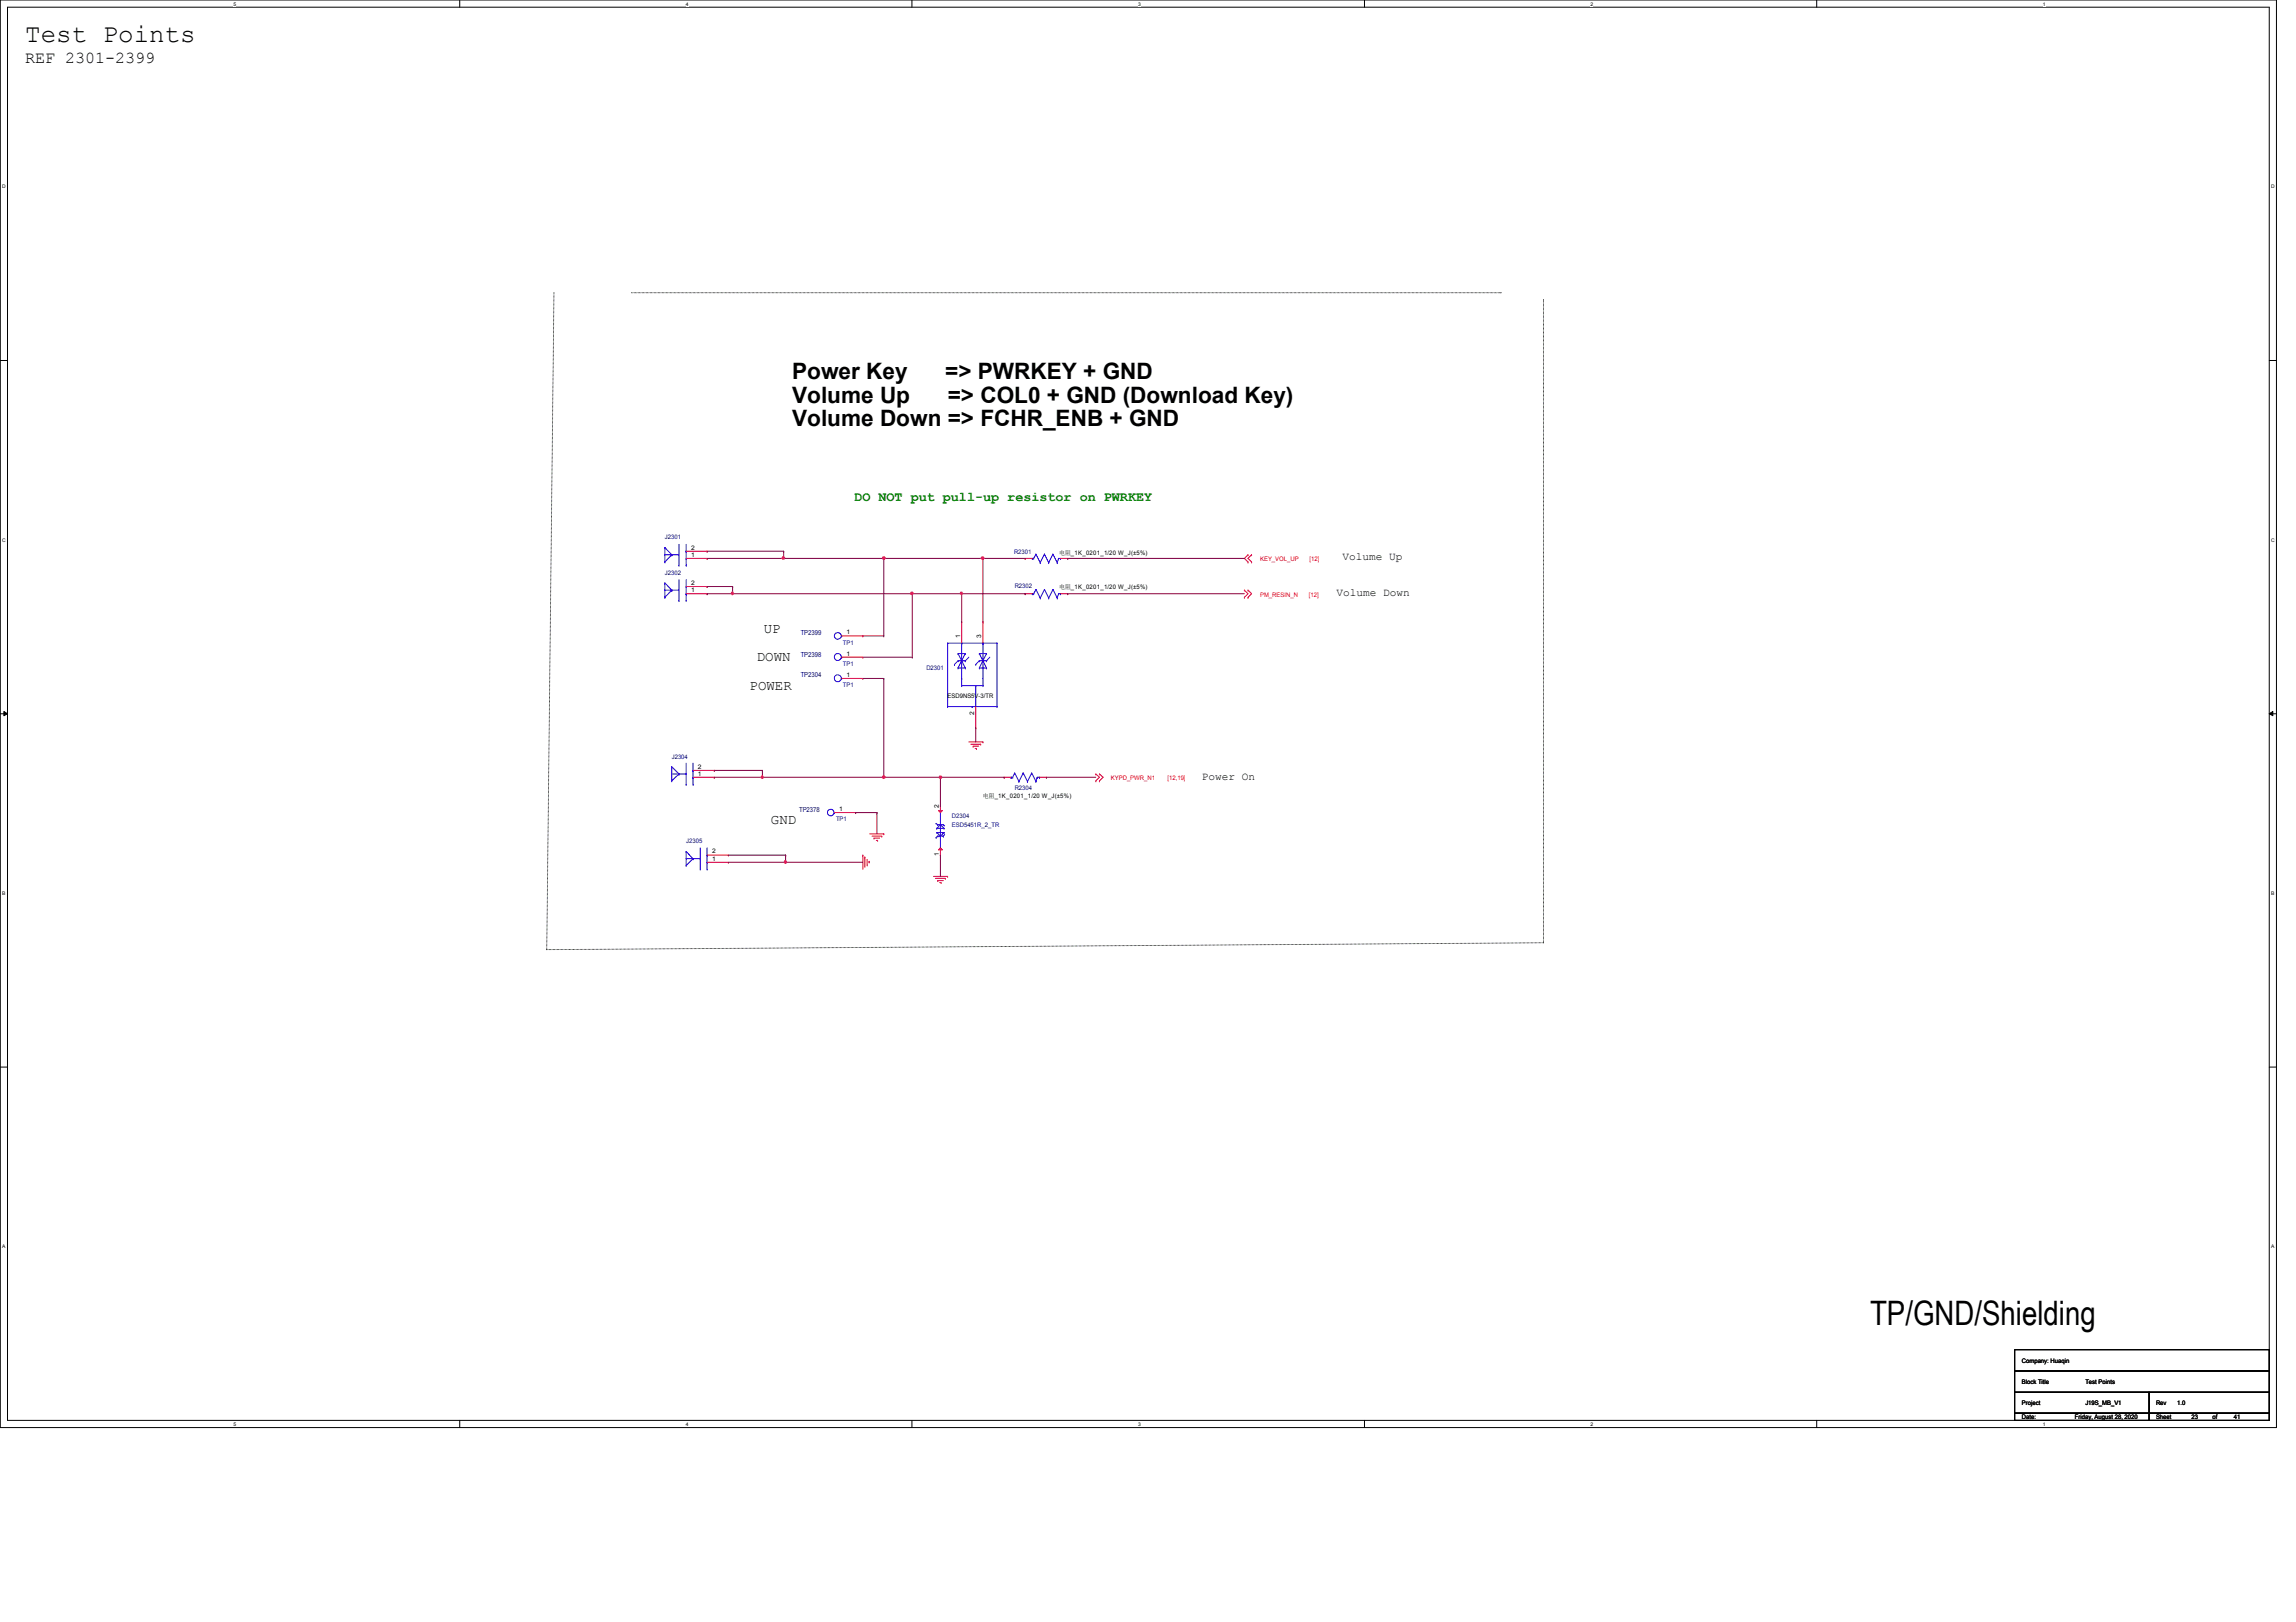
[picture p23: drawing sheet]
<svg xmlns="http://www.w3.org/2000/svg" width="297mm" height="210mm" viewBox="0 0 297 210" stroke-linecap="round" stroke-linejoin="round" font-family="sans-serif">
<defs><g id="words">
<text font-size="4.4" x="241.9" y="171.5">TP/GND/Shielding</text>
<text font-size="3.3" x="3.3" y="5.4">Test Points</text>
<g font-size="2.9">
<text x="102.5" y="49.1">Power Key</text>
<text x="102.5" y="52.1">Volume Up</text>
<text x="122.3" y="49.1">=&gt; PWRKEY + GND</text>
<text x="122.6" y="52.1">=&gt; COL0 + GND (Download Key)</text>
<text x="102.5" y="55.1">Volume Down =&gt; FCHR_ENB + GND</text>
</g>
<text font-size="2.2" x="3.3" y="8.2">REF 2301-2399</text>
<g font-size="1.8">
<text x="98.8" y="81.9">UP</text>
<text x="97" y="89.2">POWER</text>
<text x="97.9" y="85.6">DOWN</text>
<text x="99.7" y="106.6">GND</text>
</g>
<text font-size="1.7" fill="#008000" x="110.5" y="64.9">DO NOT put pull-up resistor on PWRKEY</text>
<g font-size="1.4">
<text x="172.9" y="77.1">Volume Down</text>
<text x="173.7" y="72.4">Volume Up</text>
<text x="155.5" y="100.9">Power On</text>
</g>
<g font-size=".9" fill="#000080">
<text x="103.6" y="82.2">TP2399</text>
<text x="103.6" y="87.7">TP2304</text>
<text x="103.6" y="85">TP2398</text>
<text x="103.4" y="105.1">TP2378</text>
</g>
<g font-size=".8" fill="#000080">
<text x="86" y="69.8">J2301</text>
<text x="131.2" y="71.8">R2301</text>
<text x="86" y="74.4">J2302</text>
<text x="131.3" y="76">R2302</text>
<text x="109" y="83.4">TP1</text>
<text x="109" y="88.9">TP1</text>
<text x="109" y="86.2">TP1</text>
<text x="119.8" y="86.7">D2301</text>
<text x="86.9" y="98.2">J2304</text>
<text x="108.2" y="106.3">TP1</text>
<text x="123.1" y="105.9">D2304</text>
<text x="123.1" y="107">ESD5451R_2_TR</text>
<text x="131.3" y="102.3">R2304</text>
<text x="88.8" y="109.1">J2305</text>
</g>
<g font-size=".8">
<text x="89.4" y="71.1">2</text>
<text x="137" y="71.8">电电_1K_0201_1/20 W_J(±5%)</text>
<text x="89.4" y="72.1">1</text>
<text x="89.4" y="76.6">1</text>
<text x="89.4" y="75.7">2</text>
<text x="137" y="76.2">电电_1K_0201_1/20 W_J(±5%)</text>
<text x="109.5" y="82.1">1</text>
<text x="124.2" y="82.6" transform="rotate(-90 124.2 82.6)">1</text>
<text x="127" y="82.6" transform="rotate(-90 127 82.6)">3</text>
<text x="109.5" y="87.6">1</text>
<text x="109.5" y="84.8">1</text>
<text x="122.6" y="90.4">ESD9NS5V-3/TR</text>
<text x="126" y="92.5" transform="rotate(-90 126 92.5)">2</text>
<text x="90.3" y="100.4">1</text>
<text x="90.3" y="99.5">2</text>
<text x="108.6" y="104.9">1</text>
<text x="121.5" y="104.5" transform="rotate(-90 121.5 104.5)">2</text>
<text x="127.2" y="103.2">电电_1K_0201_1/20 W_J(±5%)</text>
<text x="92.1" y="111.4">1</text>
<text x="92.1" y="110.4">2</text>
<text x="121.5" y="110.8" transform="rotate(-90 121.5 110.8)">1</text>
<text x="261.6" y="179.1">Block Title</text>
<text x="261.6" y="176.4">Company: Huaqin</text>
<text x="269.8" y="179.1">Test Points</text>
<text x="261.6" y="181.8">Project</text>
<text x="261.6" y="183.6">Date:</text>
<text x="268.4" y="183.6">Friday, August 28, 2020</text>
<text x="269.8" y="181.8">J19S_MB_V1</text>
<text x="278.9" y="181.8">Rev</text>
<text x="278.9" y="183.6">Sheet</text>
<text x="281.7" y="181.8">1.0</text>
<text x="283.5" y="183.6">23</text>
<text x="286.3" y="183.6">of</text>
<text x="289" y="183.6">41</text>
</g>
<g font-size=".8" fill="#f00">
<text x="163" y="77.2">PM_RESIN_N</text>
<text x="163" y="72.6">KEY_VOL_UP</text>
<text x="169.3" y="77.2">[12]</text>
<text x="169.4" y="72.6">[12]</text>
<text x="143.7" y="100.9">KYPD_PWR_N1</text>
<text x="151" y="100.9">[12,19]</text>
</g>
<g font-size=".6">
<text x="30.2" y=".7">5</text>
<text x="88.7" y=".7">4</text>
<text x="147.2" y=".7">3</text>
<text x="205.8" y=".7">2</text>
<text x="264.3" y=".7">1</text>
<text x=".3" y="24.4">D</text>
<text x="293.8" y="24.4">D</text>
<text x=".3" y="70.1">C</text>
<text x="293.8" y="70.1">C</text>
<text x=".3" y="115.8">B</text>
<text x="293.8" y="115.8">B</text>
<text x=".3" y="161.5">A</text>
<text x="293.8" y="161.5">A</text>
<text x="30.2" y="184.5">5</text>
<text x="88.7" y="184.5">4</text>
<text x="147.2" y="184.5">3</text>
<text x="205.8" y="184.5">2</text>
<text x="264.3" y="184.5">1</text>
</g>
</g></defs>
<path d="M0 0h294.5v184.7h-294.5zM1 .9h292.6v182.9h-292.6z" fill="none" stroke="#000" stroke-width=".13"/>
<g fill="#fff">
<path d="M30.2 .1h.4v.7h-.4z"/>
<path d="M30.2 183.9h.4v.8h-.4z"/>
</g>
<path d="M59.5 0v.9M59.5 183.8v.9" fill="none" stroke="#000" stroke-width=".13"/>
<g fill="#fff">
<path d="M88.7 .1h.4v.7h-.4z"/>
<path d="M88.7 183.9h.4v.8h-.4z"/>
</g>
<path d="M118 0v.9M118 183.8v.9" fill="none" stroke="#000" stroke-width=".13"/>
<g fill="#fff">
<path d="M147.2 .1h.4v.7h-.4z"/>
<path d="M147.2 183.9h.4v.8h-.4z"/>
</g>
<path d="M176.5 0v.9M176.5 183.8v.9" fill="none" stroke="#000" stroke-width=".13"/>
<g fill="#fff">
<path d="M205.8 .1h.3v.7h-.3z"/>
<path d="M205.8 183.9h.3v.8h-.3z"/>
</g>
<path d="M235 0v.9M235 183.8v.9" fill="none" stroke="#000" stroke-width=".13"/>
<g fill="#fff">
<path d="M264.3 .1h.3v.7h-.3z"/>
<path d="M264.3 183.9h.3v.8h-.3z"/>
<path d="M.3 23.8h.5v.7h-.5z"/>
<path d="M293.8 23.8h.5v.7h-.5z"/>
<path d="M.3 69.5h.5v.7h-.5z"/>
<path d="M293.8 69.5h.5v.7h-.5z"/>
</g>
<path d="M0 46.7h1M293.6 46.7h.9" fill="none" stroke="#000" stroke-width=".13"/>
<g fill="#fff">
<path d="M.3 115.2h.4v.8h-.4z"/>
<path d="M293.8 115.2h.5v.8h-.5z"/>
</g>
<path d="M0 92.4h1M.5 92.1l.5 .3-.5 .2zM293.6 92.4l.4-.3v.5zM293.6 92.4h.9" fill="none" stroke="#000" stroke-width=".13"/>
<path d="M.5 92.1l.5 .3-.5 .2zM293.6 92.4l.4-.3v.5z" fill="#000"/>
<g fill="#fff">
<path d="M.3 161h.4v.7h-.4z"/>
<path d="M293.8 161h.4v.7h-.4z"/>
</g>
<g fill="none" stroke="#000" stroke-width=".13">
<path d="M71.7 37.9h.1M71.7 37.9l-1 85M81.7 37.9h112.5M194.2 37.9h.1M199.7 38.8h.1M199.7 38.8v83.2l-129 .9M0 138.1h1M70.7 122.9h.1M293.6 138.1h.9M260.6 174.7h33v2.7h-33zM260.6 177.4h33v2.8h-33zM260.6 180.2h17.4v2.7h-17.4z"/>
<path d="M260.6 182.9h17.4v.9h-17.4zM278 182.9h15.6v.9h-15.6zM278 180.2h15.6v2.7h-15.6z"/>
</g>
<g fill="none" stroke="#f00" stroke-width=".13">
<path d="M132.6 76.8h.1M132.6 76.8h1M137.2 76.8h.9M138.1 76.8h.1M161 77.3h.1M161 76.4h.1M161 76.4l.5 .4-.5 .5M161.5 77.3h.1M161.5 76.4h.1M161.5 72.7h.1M161.5 71.8h.1M161.5 76.4l.4 .4-.4 .5"/>
<path d="M161.5 71.8l-.5 .5 .5 .4M161.9 71.8h.1M161.9 72.7h.1M161.9 71.8l-.4 .5 .4 .4M125.3 96h1.9M125.6 96.3h1.3M125.9 96.6h.1M125.9 96.6h.7M126.1 96.9h.2M126.3 96.9h.1M126.9 96.3h.1M127.2 96h.1"/>
<path d="M111.6 110.7h.1M111.6 110.7v1.8M111.9 110.9h.1M111.9 110.9v1.3M112.2 111.9h.1M112.2 111.2v.7M112.4 111.5h.1M112.4 111.5v.2M112.5 107.9h1.8M112.8 108.2h1.3M113.1 108.5h.1M113.1 108.5h.7"/>
<path d="M113.4 108.8h.1M113.5 108.8h.1M114.1 108.2h.1M114.3 107.9h.1M120.8 113.4h1.8M121 113.7h1.3M121.3 114h.1M121.3 114h.7M121.6 114.2h.1M121.7 114.2h.1M122.3 113.7h.1M122.6 113.4h.1"/>
<path d="M141.8 101h.1M141.8 100.2h.1M141.8 100.2l.4 .4-.4 .4M142.2 101h.1M142.2 100.2h.1M142.2 100.2l.5 .4-.5 .4"/>
</g>
<g fill="none" stroke="#00f" stroke-width=".13">
<path d="M133.6 76.8h.1M133.7 76.8h.1M134 76.3h.1M134 76.3l.6 1.1M134 76.3l-.3 .5M134.6 77.4h.1M135.1 76.3h.1M135.1 76.3l.6 1.1M135.1 76.3l-.5 1.1M135.7 77.4h.1M136.2 76.3h.1M136.2 76.3l.6 1.1"/>
<path d="M136.2 76.3l-.5 1.1M136.8 77.4h.1M136.9 76.8h.1M136.9 76.8h.3M136.9 76.8l-.1 .6M137.2 76.8h.1M121.1 108.4h.1M121.1 106.6h.1M121.1 106.6l.2 .1M121.2 107.7h.1M121.2 107.2h.1M121.2 107.7h.9"/>
<path d="M121.2 107.7l.5 .5M121.2 107.2h.9M121.3 108.2h.1M121.3 106.7h.1M121.3 108.2h.7M121.3 108.2l-.2 .2M121.3 106.7h.7M121.7 109.7h.1M121.7 108.2h.1M121.7 106.7h.1M121.7 105.2v4.5M121.7 106.7l-.5 .5"/>
<path d="M121.7 106.7l.4 .5M122 108.2h.1M122 106.7h.1M122 106.7l.2 .2M122.1 107.7h.1M122.1 107.2h.1M122.1 107.7l-.4 .5M122.2 108l-.2 .2"/>
</g>
<path d="M121.4 110l.3-.3 .2 .3z" fill="#f00"/>
<path d="M121.4 110l.3-.3 .2 .3zM121.7 110.7h.1M121.7 109.7v1" fill="none" stroke="#f00" stroke-width=".13"/>
<path d="M121.4 104.9h.5l-.2 .3z" fill="#f00"/>
<g fill="none" stroke="#f00" stroke-width=".13">
<path d="M88.8 72.3h2.7M88.8 71.3h2.7M88.8 76.8h2.7M88.8 75.9h2.7M91.5 72.3h.1M91.5 71.3h.1M91.5 76.8h.1M91.5 75.9h.1M132.6 72.3h.1M132.6 72.3h1M137.2 72.3h.9M138.1 72.3h.1"/>
<path d="M89.7 99.7h2.7M92.4 99.7h.1M108.9 87.8h2.7M108.9 85h2.7M108.9 82.3h2.7M111.6 87.8h.1M111.6 85h.1M111.6 82.3h.1M124.4 80.5h.1M124.4 80.5v2.7M126.2 94.2h.1M126.2 91.4v2.8"/>
<path d="M127.2 80.5h.1M127.2 80.5v2.7M89.7 100.6h2.7M91.5 111.6h2.7M91.5 110.7h2.7M92.4 100.6h.1M94.2 111.6h.1M94.2 110.7h.1M107.9 105.2h2.8M110.7 105.2h.1M121.4 104.9h.5l-.2 .3zM121.7 104.3h.1"/>
<path d="M121.7 104.3v.9M129.9 100.6h.1M129.9 100.6h.9M134.5 100.6h.9M135.4 100.6h.1"/>
</g>
<g fill="none" stroke="#00f" stroke-width=".13">
<path d="M86 70.9h.1M86 72.7h.1M86 75.4h.1M86 77.3h.1M86 70.9l.9 .9M86 70.9v1.8M86 75.4v1.9M86 71.8h1.8M86 75.4l.9 1M86 76.4h1.8M86.9 71.8h.1M86.9 76.4h.1"/>
<path d="M86.9 71.8l-.9 .9M86.9 76.4l-.9 .9M87.8 73.2h.1M87.8 77.7h.1M87.8 70.4v2.8M87.8 75v2.7M88.8 71.3h.1M88.8 72.3h.1M88.8 73.2h.1M88.8 75.9h.1M88.8 76.8h.1M88.8 77.7h.1"/>
<path d="M88.8 70.4v2.8M88.8 75v2.7M133.6 72.3h.1M133.7 72.3h.1M134 71.7h.1M134 71.7l.6 1.1M134 71.7l-.3 .6M134.6 72.8h.1M135.1 71.7h.1M135.1 71.7l.6 1.1M135.1 71.7l-.5 1.1M135.7 72.8h.1"/>
<path d="M136.2 71.7h.1M136.2 71.7l.6 1.1M136.2 71.7l-.5 1.1M136.8 72.8h.1M136.9 72.3h.1M136.9 72.3h.3M136.9 72.3l-.1 .5M137.2 72.3h.1M86.9 99.2h.1M86.9 99.2l.9 1M86.9 99.2v1.8M88.8 98.8v2.7"/>
<path d="M89.7 99.7h.1M89.7 98.8v2.7M108.9 87.8h.1M108.9 85h.1M108.9 82.3h.1M122.6 91.4h.1M122.6 83.2h.1M122.6 83.2h6.4M122.6 91.4h6.4M122.6 83.2v8.2M123.5 86h.1M123.9 85.5h.1"/>
<path d="M123.9 84.6h.1M123.9 86.4h.1M123.9 85.5h1M123.9 85.5l-.4 .5M123.9 84.6h1M123.9 84.6l1 1.8M123.9 86.4h1M124.4 83.2h.1M124.4 85.5h.1M124.4 88.7h.1M124.4 87.8h.1M124.4 83.2v5.5"/>
<path d="M124.4 88.7h2.8M124.9 85.5h.1M124.9 84.6h.1M124.9 86.4h.1M124.9 84.6l-1 1.8M125.3 85l-.4 .5M125.8 91.4h.1M126.2 86h.1M126.2 88.7h.1M126.2 88.7v2.7M126.7 85.5h.1M126.7 84.6h.1"/>
<path d="M126.7 86.4h.1M126.7 85.5h.9M126.7 85.5l-.5 .5M126.7 84.6h.9M126.7 84.6l.9 1.8M126.7 86.4h.9M127.2 83.2h.1M127.2 85.5h.1M127.2 88.7h.1M127.2 83.2v5.5M127.6 85.5h.1M127.6 84.6h.1"/>
<path d="M127.6 86.4h.1M127.6 84.6l-.9 1.8M128.1 85l-.5 .5M129 83.2h.1M129 91.4h.1M129 83.2v8.2M86.9 101h.1M86.9 100.2h1.9M87.8 100.2h.1M87.8 100.2l-.9 .8M88.8 101.5h.1M88.8 110.2h.1"/>
<path d="M88.8 112h.1M88.8 110.2v1.8M88.8 110.2l.9 .9M88.8 111.1h1.8M89.7 100.6h.1M89.7 101.5h.1M89.7 111.1h.1M89.7 111.1l-.9 .9M90.6 112.5h.1M90.6 109.7v2.8M91.5 110.7h.1M91.5 111.6h.1"/>
<path d="M91.5 112.5h.1M91.5 109.7v2.8M107.9 105.2h.1M130.8 100.6h.1M130.8 100.6h.2M131 100.6h.1M131.3 100h.1M131.3 100l.5 1.1M131.3 100l-.3 .6M131.8 101.1h.1M132.4 100h.1M132.4 100l.5 1.1"/>
<path d="M132.4 100l-.6 1.1M132.9 101.1h.1M133.5 100h.1M133.5 100l.5 1.1M133.5 100l-.6 1.1M134 101.1h.1M134.2 100.6h.1M134.2 100.6h.3M134.2 100.6l-.2 .5M134.5 100.6h.1"/>
<circle cx="108.4" cy="87.8" r=".45"/>
<circle cx="108.4" cy="85" r=".45"/>
<circle cx="108.4" cy="82.3" r=".44"/>
<circle cx="107.5" cy="105.2" r=".43"/>
</g>
<g fill="none" stroke="#800040" stroke-width=".13">
<path d="M91.5 76.8h.1M91.5 72.3h.1M91.5 76.8h3.3M91.5 72.3h22.8M114.3 72.3h.1M138.1 72.3h.1M138.1 76.8h.1M138.1 76.8h22.9M138.1 72.3h22.9M92.4 100.6h.1M92.4 100.6h6.2M135.4 100.6h.1"/>
<path d="M135.4 100.6h6.4"/>
</g>
<path d="M101.2 72.1h.3v.2h-.3z" fill-rule="evenodd" fill="#f0f"/>
<path d="M101.2 72.1h.3v.2h-.3z" fill="none" stroke="#f0f" stroke-width=".13"/>
<path d="M114.2 72.1h.3v.2h-.3z" fill-rule="evenodd" fill="#f0f"/>
<path d="M114.2 72.1h.3v.2h-.3z" fill="none" stroke="#f0f" stroke-width=".13"/>
<path d="M94.8 76.8h23.2M118 76.8h.1" fill="none" stroke="#800040" stroke-width=".13"/>
<path d="M94.6 76.7h.3v.2h-.3z" fill-rule="evenodd" fill="#f0f"/>
<path d="M94.6 76.7h.3v.2h-.3z" fill="none" stroke="#f0f" stroke-width=".13"/>
<path d="M117.8 76.7h.3v.2h-.3z" fill-rule="evenodd" fill="#f0f"/>
<path d="M117.8 76.7h.3v.2h-.3z" fill="none" stroke="#f0f" stroke-width=".13"/>
<g fill="none" stroke="#800040" stroke-width=".13">
<path d="M91.5 71.3h.1M91.5 75.9h.1M91.5 71.3h9.9M91.5 75.9h3.3M94.8 75.9h.1M94.8 75.9v.9M101.4 71.3h.1M101.4 71.3v1M92.4 99.7h.1M92.4 99.7h6.2M98.6 99.7h.1M98.6 99.7v.9h15.7"/>
<path d="M114.3 100.6h.1"/>
</g>
<path d="M98.5 100.5h.2v.2h-.2z" fill-rule="evenodd" fill="#f0f"/>
<path d="M98.5 100.5h.2v.2h-.2z" fill="none" stroke="#f0f" stroke-width=".13"/>
<path d="M94.2 110.7h7.4M101.6 110.7h.1M101.6 111.6h.1M101.6 110.7v.9M101.6 111.6h10" fill="none" stroke="#800040" stroke-width=".13"/>
<path d="M101.5 111.4h.2v.3h-.2z" fill-rule="evenodd" fill="#f0f"/>
<path d="M101.5 111.4h.2v.3h-.2z" fill="none" stroke="#f0f" stroke-width=".13"/>
<g fill="none" stroke="#800040" stroke-width=".13">
<path d="M114.3 72.3h.1M114.3 72.3h12.9M114.3 72.3v10M118 76.8h.1M118 76.8h6.4M118 76.8v8.2M127.2 72.3h.1M111.6 82.3h2.7M111.6 85h6.4M111.6 87.8h2.7M114.3 82.3h.1M114.3 87.8h.1"/>
<path d="M114.3 87.8v12.8M118 85h.1M114.3 100.6h.1"/>
</g>
<path d="M114.2 100.5h.3v.2h-.3z" fill-rule="evenodd" fill="#f0f"/>
<path d="M114.2 100.5h.3v.2h-.3z" fill="none" stroke="#f0f" stroke-width=".13"/>
<path d="M121.7 104.3h.1M129.9 100.6h.1M129.9 100.6h-8.2v3.7" fill="none" stroke="#800040" stroke-width=".13"/>
<path d="M121.5 100.5h.3v.2h-.3z" fill-rule="evenodd" fill="#f0f"/>
<path d="M121.5 100.5h.3v.2h-.3z" fill="none" stroke="#f0f" stroke-width=".13"/>
<path d="M124.4 76.8h8.2M132.6 76.8h.1M94.2 111.6h7.4M101.6 111.6h.1M110.7 105.2h.1M110.7 105.2h2.7M113.4 105.2h.1M113.4 105.2v2.7M114.3 100.6h7.4M121.7 100.6h.1M121.7 110.7h.1M121.7 110.7v2.7" fill="none" stroke="#800040" stroke-width=".13"/>
<path d="M124.3 76.7h.2v.2h-.2z" fill-rule="evenodd" fill="#f0f"/>
<path d="M124.3 76.7h.2v.2h-.2z" fill="none" stroke="#f0f" stroke-width=".13"/>
<path d="M124.4 76.8v3.7M127.2 72.3h.1M127.2 72.3v8.2M127.2 72.3h5.4M132.6 72.3h.1M124.4 80.5h.1M126.2 94.2h.1M126.2 94.2v1.8" fill="none" stroke="#800040" stroke-width=".13"/>
<path d="M127 72.1h.2v.2h-.2z" fill-rule="evenodd" fill="#f0f"/>
<path d="M127 72.1h.2v.2h-.2z" fill="none" stroke="#f0f" stroke-width=".13"/>
<path d="M101.2 72.1h.3v.2h-.3z" fill-rule="evenodd" fill="#f0f"/>
<path d="M101.2 72.1h.3v.2h-.3z" fill="none" stroke="#f0f" stroke-width=".13"/>
<path d="M114.2 72.1h.3v.2h-.3z" fill-rule="evenodd" fill="#f0f"/>
<path d="M114.2 72.1h.3v.2h-.3z" fill="none" stroke="#f0f" stroke-width=".13"/>
<path d="M94.6 76.7h.3v.2h-.3z" fill-rule="evenodd" fill="#f0f"/>
<path d="M94.6 76.7h.3v.2h-.3z" fill="none" stroke="#f0f" stroke-width=".13"/>
<path d="M117.8 76.7h.3v.2h-.3z" fill-rule="evenodd" fill="#f0f"/>
<path d="M117.8 76.7h.3v.2h-.3z" fill="none" stroke="#f0f" stroke-width=".13"/>
<path d="M98.5 100.5h.2v.2h-.2z" fill-rule="evenodd" fill="#f0f"/>
<path d="M98.5 100.5h.2v.2h-.2z" fill="none" stroke="#f0f" stroke-width=".13"/>
<path d="M101.5 111.4h.2v.3h-.2z" fill-rule="evenodd" fill="#f0f"/>
<path d="M101.5 111.4h.2v.3h-.2z" fill="none" stroke="#f0f" stroke-width=".13"/>
<path d="M114.2 100.5h.3v.2h-.3z" fill-rule="evenodd" fill="#f0f"/>
<path d="M114.2 100.5h.3v.2h-.3z" fill="none" stroke="#f0f" stroke-width=".13"/>
<path d="M121.5 100.5h.3v.2h-.3z" fill-rule="evenodd" fill="#f0f"/>
<path d="M121.5 100.5h.3v.2h-.3z" fill="none" stroke="#f0f" stroke-width=".13"/>
<path d="M124.3 76.7h.2v.2h-.2z" fill-rule="evenodd" fill="#f0f"/>
<path d="M124.3 76.7h.2v.2h-.2z" fill="none" stroke="#f0f" stroke-width=".13"/>
<path d="M127 72.1h.2v.2h-.2z" fill-rule="evenodd" fill="#f0f"/>
<path d="M127 72.1h.2v.2h-.2z" fill="none" stroke="#f0f" stroke-width=".13"/>
<use href="#words"/>
</svg>
